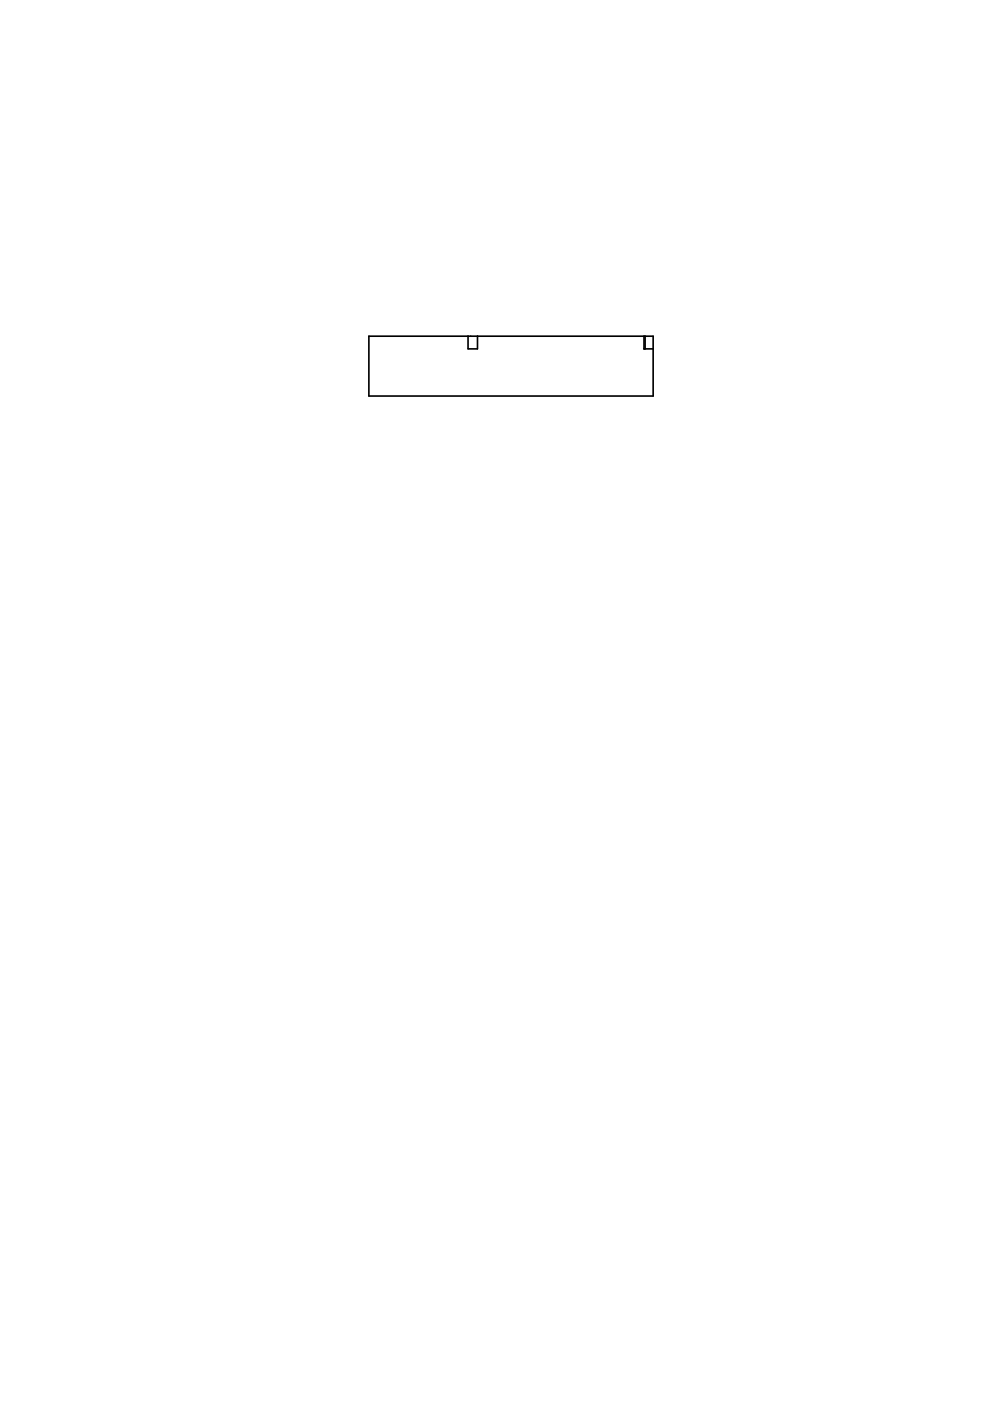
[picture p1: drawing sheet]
<svg xmlns="http://www.w3.org/2000/svg" width="210mm" height="297mm" viewBox="0 0 210 297" stroke-linecap="round" stroke-linejoin="round" font-family="sans-serif">
<path d="M78.2 71.3h60.3v12.7h-60.3zM99.2 71.3v2.7h2v-2.7M136.5 71.3v2.7h2M136.8 71.3v2.7" fill="none" stroke="#000" stroke-width=".35"/>
</svg>
